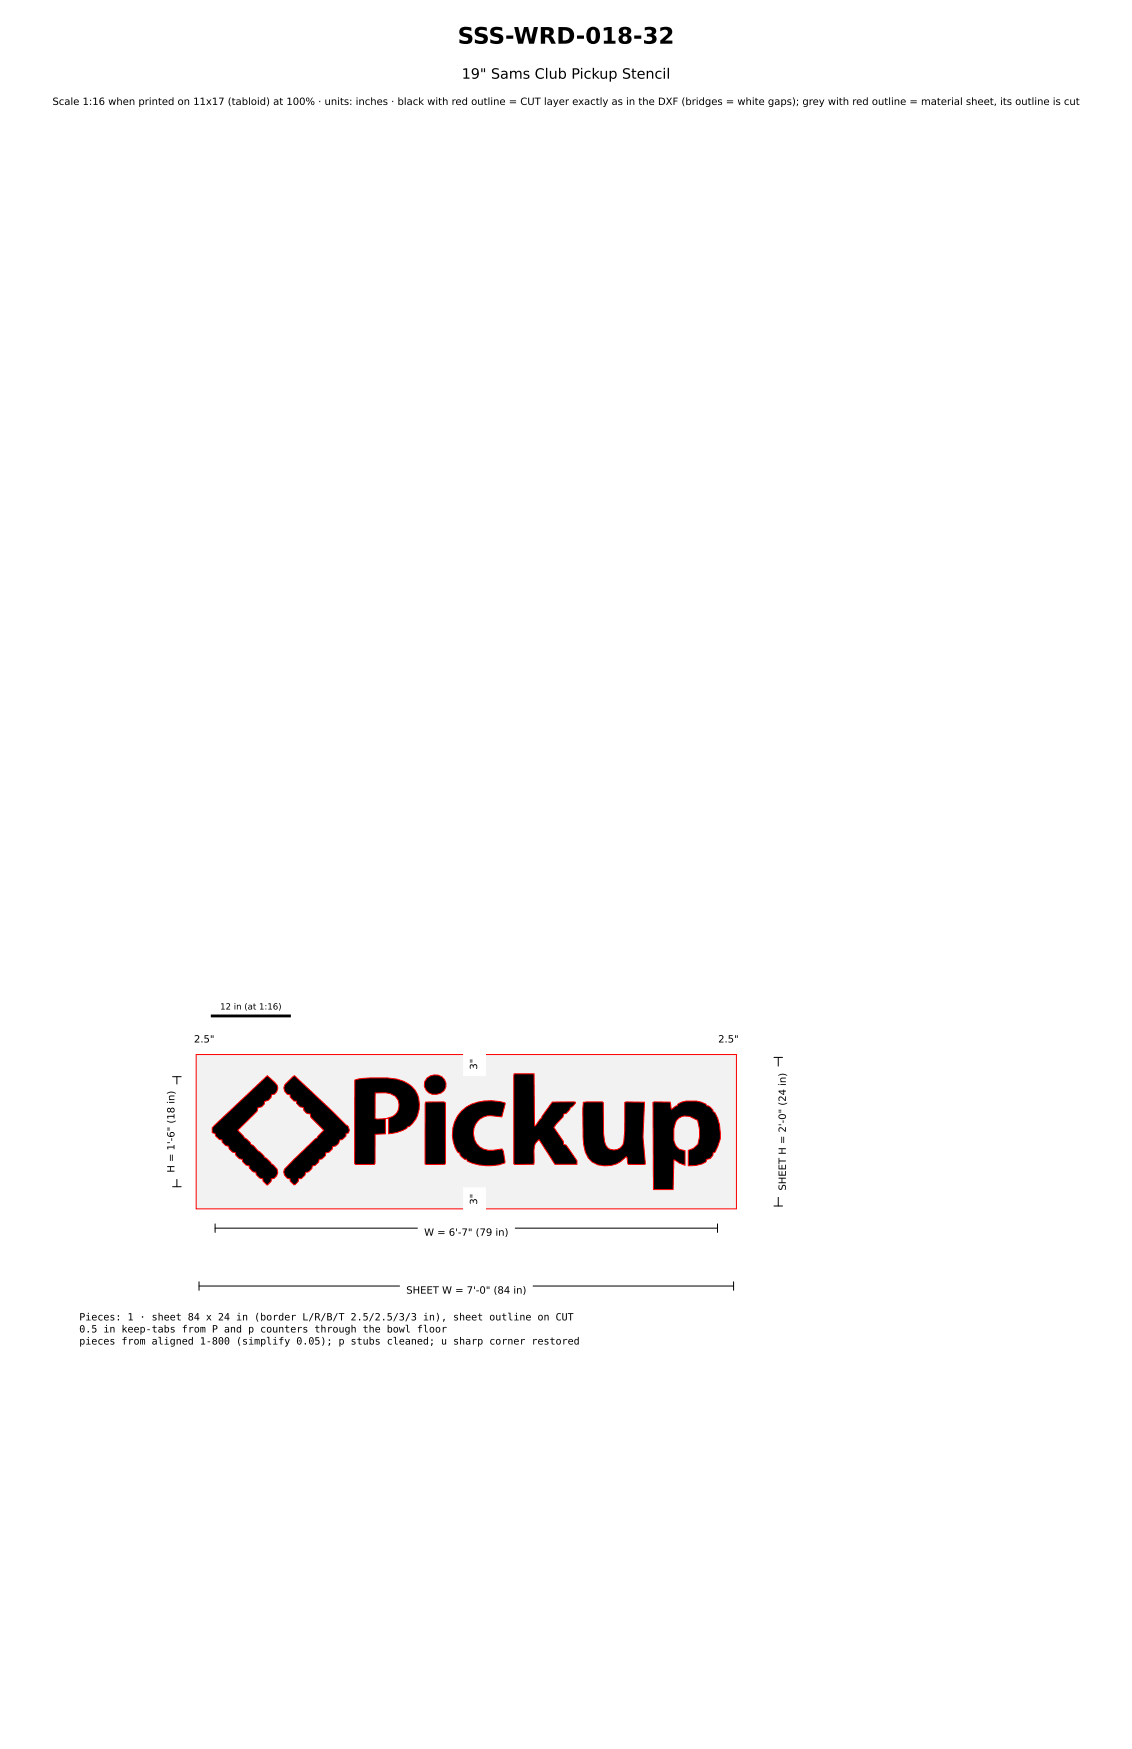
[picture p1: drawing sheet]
<svg xmlns="http://www.w3.org/2000/svg" width="279mm" height="432mm" viewBox="0 0 279 432" stroke-linecap="round" stroke-linejoin="round" font-family="sans-serif">
<defs><g id="words">
<text font-size="5.6" x="113" y="10.8">SSS-WRD-018-32</text>
<text font-size="3.5" x="114" y="19.4">19&quot; Sams Club Pickup Stencil</text>
<g font-size="2.5">
<text x="12.9" y="25.9">Scale 1:16 when printed on 11x17 (tabloid) at 100% · units: inches · black with red outline = CUT layer exactly as in the DXF (bridges = white gaps); grey with red outline = material sheet, its outline is cut</text>
<text x="47.9" y="257.4">2.5&quot;</text>
<text x="177.3" y="257.4">2.5&quot;</text>
<text x="117.8" y="264.1" transform="rotate(-90 117.8 264.1)">3&quot;</text>
<text x="43.1" y="289.5" transform="rotate(-90 43.1 289.5)">H = 1'-6&quot; (18 in)</text>
<text x="194" y="293.9" transform="rotate(-90 194 293.9)">SHEET H = 2'-0&quot; (24 in)</text>
<text x="117.8" y="297.4" transform="rotate(-90 117.8 297.4)">3&quot;</text>
<text x="104.7" y="305.1">W = 6'-7&quot; (79 in)</text>
<text x="100.3" y="319.4">SHEET W = 7'-0&quot; (84 in)</text>
<text x="19.6" y="326">Pieces: 1 · sheet 84 x 24 in (border L/R/B/T 2.5/2.5/3/3 in), sheet outline on CUT</text>
<text x="19.6" y="329">0.5 in keep-tabs from P and p counters through the bowl floor</text>
<text x="19.6" y="331.9">pieces from aligned 1-800 (simplify 0.05); p stubs cleaned; u sharp corner restored</text>
</g>
<text font-size="2.1" x="54.3" y="249.2">12 in (at 1:16)</text>
</g></defs>
<path d="M48.4 260.3h133.4v38.1h-133.4z" fill="#f2f2f2" stroke="#f00" stroke-width=".25"/>
<path d="M70.3 267.8l2.4-2.2 13.1 12.3 .4 1.1-.2 .7-.6 .1v.6l-.9 .9-.7 .1a1.75 1.75 0 0 1-1.7 1.7l-.1 .6-.8 .7-.8 .2-.2 .8-.8 .7-.6 .1-.1 .7-.9 .8-.7 .2a1.75 1.75 0 0 1-1.7 1.5l-.1 .7-.9 .9h-.7l-.1 .7-1 .8-1-.9v-.6l-.7-.1-.7-.8-.2-.8 .2-.7 6.9-6.8 1.2-.9 .1-.4 1.5-1.5-3.2-3.2-.1-.8-.9-.2-.7-.7-.1-.6-.9-.2-.8-.9v-.5l-.6-.1-1-.9v-.6l-.7-.1-.7-.8-.1-.8zM87.6 266.7a8.5 8.5 0 0 1 3.8-.6h4.2a8.6 8.6 0 0 1 6.8 3 6.8 6.8 0 0 1-1.4 9l-.4 .1-.2 .4a9.4 9.4 0 0 1-4.5 1.3v-3.7h-.6a3.2 3.2 0 0 0 3.2-3.3 3.2 3.2 0 0 0-3.3-3.1h-2.6v6.3l2.5 .1v3.7l-2.5 .1v7.2l-.2 .3h-4.6l-.3-.3zM105.4 266.2a2.71 2.71 0 0 1 3.1-.6 2.71 2.71 0 0 1 1.5 2.8 2.69 2.69 0 0 1-3.2 1.8 2.69 2.69 0 0 1-2-3.1zM105.1 272.1l4.5-.1 .3 .3v14.9l-.1 .3h-4.6l-.3-.2v-14.8zM113.9 274.3a10.8 10.8 0 0 1 10.7-2l.1 .2-.9 3.2a5.8 5.8 0 0 0-5.3 .5 4.3 4.3 0 0 0-1.4 5.2 4.3 4.3 0 0 0 4.7 2.6l2.2-.3 .2 .5 .4 2.9a12.3 12.3 0 0 1-9.2-.4l-.3-.5a1.78 1.78 0 0 1-1.6-1.5l-.5-.2a8.1 8.1 0 0 1 .9-10.2zM126.9 265.1h4.9l.1 12.9 .3-.1 1.5-1.9 .1-.4 2.5-3.5 5.7 .1-.8 1.1-.4 .2-.2 .4-.8 .9-.7 .2-.1 .7-2.3 2.6 2.3 3.4 .1 .8 .7 .2 2.6 3.9v.9h-5.4l-3.9-6.1a2.59 2.59 0 0 0-1.3 2.5l-.1 3.5-4.6 .1-.3-.2zM161.2 272.2l4.2-.1 .4 1.8 .9-.8 .5-.1a2.18 2.18 0 0 1 2.2-1.2h2.5l1.2 .3 1.1 .5 .3 .4a1.79 1.79 0 0 1 1.5 1.4l.4 .2a9.6 9.6 0 0 1 .1 9.8l-.5 .2v.6l-.7 .8-1 .2v.5a5.8 5.8 0 0 1-4.4 1.1v-3.8l1.2-.5 1.1-1 .5-1.9-.1-1.9-.4-2.1-2-1a2.99 2.99 0 0 0-3.9 3.1v2.8a2.84 2.84 0 0 0 2.8 2.6v3.6l-2.8-1.3-.2 7.3h-4.8zM52.8 277.9l13.2-12.3 1.7 1.6a1.69 1.69 0 0 1 .8 1.8 1.69 1.69 0 0 1-1.5 1.3l-.1 .7-.7 .7-.9 .3-.1 .6-.6 .7-.9 .2-.2 .9-4.8 4.6 1.5 1.5 .1 .4 .5 .2 1 1 .1 .4 .6 .3 1.2 1.3 1.4 1.2 .2 .4 .4 .2 2.7 2.7a1.67 1.67 0 0 1-1.4 2.4l-.1 .7-1 .9-1-1v-.6l-.8-.2-.8-.8-.2-.6-.8-.3-.7-.7-.1-.6-.8-.2-.8-.8-.1-.6-.8-.2-.8-.8-.1-.6-.7-.2-.8-.8-.2-.6-.7-.2-.8-.8-.1-.6-.6-.1-.9-.8-.2-.6-.7-.3v-1.2zM144 272.2h4.9l.1 7.6 .2 2a2.4 2.4 0 0 0 2.4 2.1 2.4 2.4 0 0 0 2.4-2.2l.2-2.6v-6.9l4.9-.1-.4 8.6 .6 6.7-.3 .1h-3.9l-.3-1.8-.2-.1a6.5 6.5 0 0 1-8.4 1.3 7.3 7.3 0 0 1-2.3-6.1l-.1-7z" fill="#000" stroke="#f00" stroke-width=".25"/>
<path d="M52.4 250.8h19" fill="none" stroke="#000" stroke-width=".71"/>
<g fill="none" stroke="#000" stroke-width=".25">
<path d="M49.1 258h2.6M49.1 256.9v2.1M51.7 256.9v2.1M178.5 258h2.6M178.5 256.9v2.1M181.1 256.9v2.1M42.6 265.8h2.1M43.7 265.8v27.2M114.8 261.1h2.1M114.8 264.4h2.1M115.9 261.1v3.3M191 261.1h2.1"/>
<path d="M192.1 261.1v36.6M42.6 293h2.1M114.8 294.4h2.1M114.8 297.7h2.1M115.9 294.4v3.3M191 297.7h2.1M49.1 317.5h132M49.1 316.4v2.2M53.1 303.2h124M53.1 302.2v2.1M177.1 302.2v2.1M181.1 316.4v2.2"/>
</g>
<g fill="#fff" stroke="#fff" stroke-width=".35">
<path d="M98.9 316.1h32.4v5.3h-32.4z"/>
<path d="M190.7 263.5h5.3v31.8h-5.3z"/>
<path d="M46.5 254.1h7.8v5.3h-7.8z"/>
<path d="M175.8 254.1h7.9v5.3h-7.9z"/>
<path d="M114.5 293.3h5.3v5.5h-5.3z"/>
<path d="M114.5 260h5.3v5.5h-5.3z"/>
<path d="M103.3 301.8h23.6v5.3h-23.6z"/>
<path d="M39.8 267.9h5.3v23h-5.3z"/>
</g>
<use href="#words"/>
</svg>
